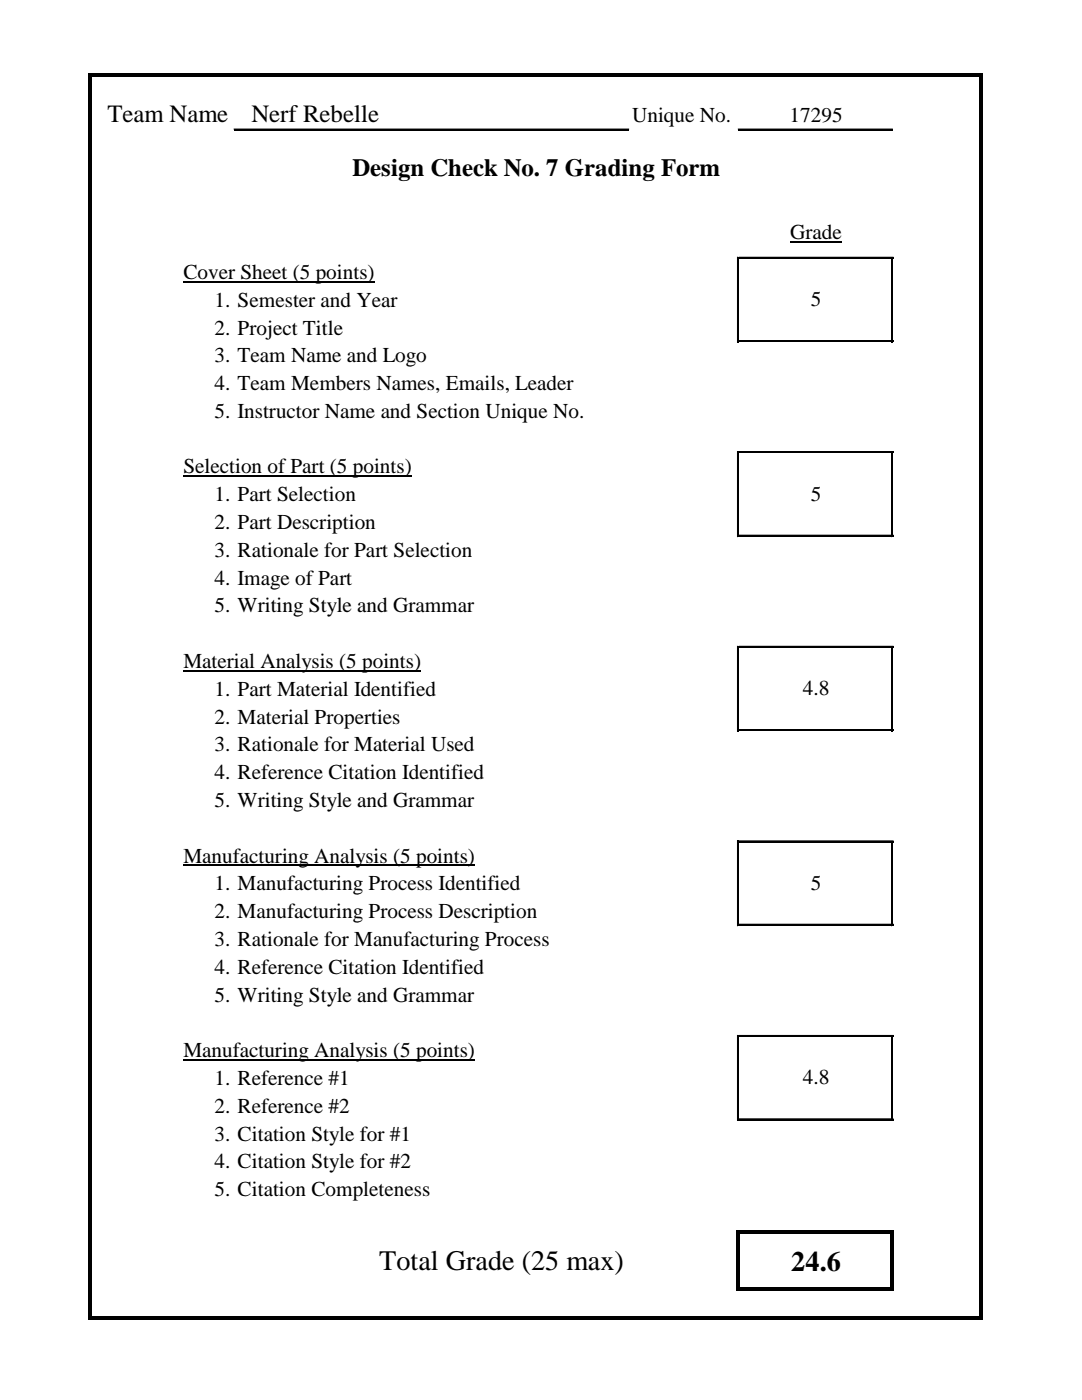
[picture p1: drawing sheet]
<svg xmlns="http://www.w3.org/2000/svg" width="216mm" height="279mm" viewBox="0 0 216 279" stroke-linecap="round" stroke-linejoin="round" font-family="sans-serif">
<defs><g id="words">
<g font-size="5.6">
<text x="75.7" y="253.5">Total Grade (25 max)</text>
<text x="157.9" y="253.7">24.6</text>
</g>
<g font-size="5">
<text x="21.4" y="24.3">Team Name</text>
<text x="50.2" y="24.3">Nerf Rebelle</text>
<text x="70.3" y="35.1">Design Check No. 7 Grading Form</text>
</g>
<g font-size="4.2">
<text x="126.1" y="24.3">Unique No.</text>
<text x="157.6" y="24.3">17295</text>
<text x="157.7" y="47.8">Grade</text>
<text x="36.6" y="55.7">Cover Sheet (5 points)</text>
<text x="42.8" y="61.2">1. Semester and Year</text>
<text x="161.8" y="61.1">5</text>
<text x="42.8" y="66.8">2. Project Title</text>
<text x="42.8" y="72.3">3. Team Name and Logo</text>
<text x="42.8" y="77.9">4. Team Members Names, Emails, Leader</text>
<text x="42.8" y="83.4">5. Instructor Name and Section Unique No.</text>
<text x="36.6" y="94.5">Selection of Part (5 points)</text>
<text x="42.8" y="100.1">1. Part Selection</text>
<text x="161.8" y="99.9">5</text>
<text x="42.8" y="105.6">2. Part Description</text>
<text x="42.8" y="111.1">3. Rationale for Part Selection</text>
<text x="42.8" y="116.7">4. Image of Part</text>
<text x="42.8" y="122.2">5. Writing Style and Grammar</text>
<text x="36.6" y="133.3">Material Analysis (5 points)</text>
<text x="42.8" y="138.9">1. Part Material Identified</text>
<text x="160.2" y="138.7">4.8</text>
<text x="42.8" y="144.4">2. Material Properties</text>
<text x="42.8" y="150">3. Rationale for Material Used</text>
<text x="42.8" y="155.5">4. Reference Citation Identified</text>
<text x="42.8" y="161.1">5. Writing Style and Grammar</text>
<text x="36.6" y="172.2">Manufacturing Analysis (5 points)</text>
<text x="42.8" y="177.7">1. Manufacturing Process Identified</text>
<text x="161.8" y="177.6">5</text>
<text x="42.8" y="183.2">2. Manufacturing Process Description</text>
<text x="42.8" y="188.8">3. Rationale for Manufacturing Process</text>
<text x="42.8" y="194.3">4. Reference Citation Identified</text>
<text x="42.8" y="199.9">5. Writing Style and Grammar</text>
<text x="36.6" y="211">Manufacturing Analysis (5 points)</text>
<text x="42.8" y="216.5">1. Reference #1</text>
<text x="160.2" y="216.4">4.8</text>
<text x="42.8" y="222.1">2. Reference #2</text>
<text x="42.8" y="227.6">3. Citation Style for #1</text>
<text x="42.8" y="233.2">4. Citation Style for #2</text>
<text x="42.8" y="238.7">5. Citation Completeness</text>
</g>
</g></defs>
<path d="M36.6 56.2h38.2M157.7 48.3h10.3M36.6 95.1h45.6M36.6 133.9h47.4M36.6 172.7h58.2M36.6 211.6h58.2" fill="none" stroke="#000" stroke-width=".21"/>
<g fill="none" stroke="#000" stroke-width=".2">
<path d="M46.7 25.8h78.7M147.3 25.8h30.8M147.2 51.3v17M147.5 51.3h30.7M177.9 51.7v16.6M147.5 68h30.7M147.2 90.2v16.9M147.5 90.2h30.7M177.9 90.5v16.6M147.5 106.8h30.7M147.2 129v16.9M147.5 129h30.7"/>
<path d="M177.9 129.3v16.6M147.5 145.6h30.7M147.2 167.8v16.9M147.5 167.8h30.7M177.9 168.2v16.5M147.5 184.4h30.7M147.2 206.6v17M147.5 206.6h30.7M177.9 207v16.6M147.5 223.3h30.7"/>
</g>
<g fill="none" stroke="#000" stroke-width=".34">
<path d="M46.7 25.9h78.8M147.3 25.9h30.8M147.3 51.3v17M147.5 51.5h30.7M178 51.7v16.6M147.5 68.1h30.7M147.3 90.1v17M147.5 90.3h30.7M178 90.5v16.6M147.5 107h30.7M147.3 129v16.9M147.5 129.1h30.7"/>
<path d="M178 129.3v16.6M147.5 145.8h30.7M147.3 167.8v17M147.5 168h30.7M178 168.1v16.7M147.5 184.6h30.7M147.3 206.6v17M147.5 206.8h30.7M178 207v16.6M147.5 223.4h30.7"/>
</g>
<g fill="#000">
<path d="M18.3 14.6h177.8v.7h-177.8z" fill-rule="evenodd"/>
<path d="M147 245.5h.6v12.1h-.6z" fill-rule="evenodd"/>
<path d="M147.6 245.5h30.8v.7h-30.8z" fill-rule="evenodd"/>
<path d="M147.6 257h30.8v.6h-30.8z" fill-rule="evenodd"/>
<path d="M177.7 246.2h.7v11.4h-.7z" fill-rule="evenodd"/>
<path d="M17.6 14.6h.7v248.8h-.7z" fill-rule="evenodd"/>
<path d="M18.3 262.7h177.8v.7h-177.8z" fill-rule="evenodd"/>
<path d="M195.4 15.3h.7v248.1h-.7z" fill-rule="evenodd"/>
</g>
<use href="#words"/>
</svg>
